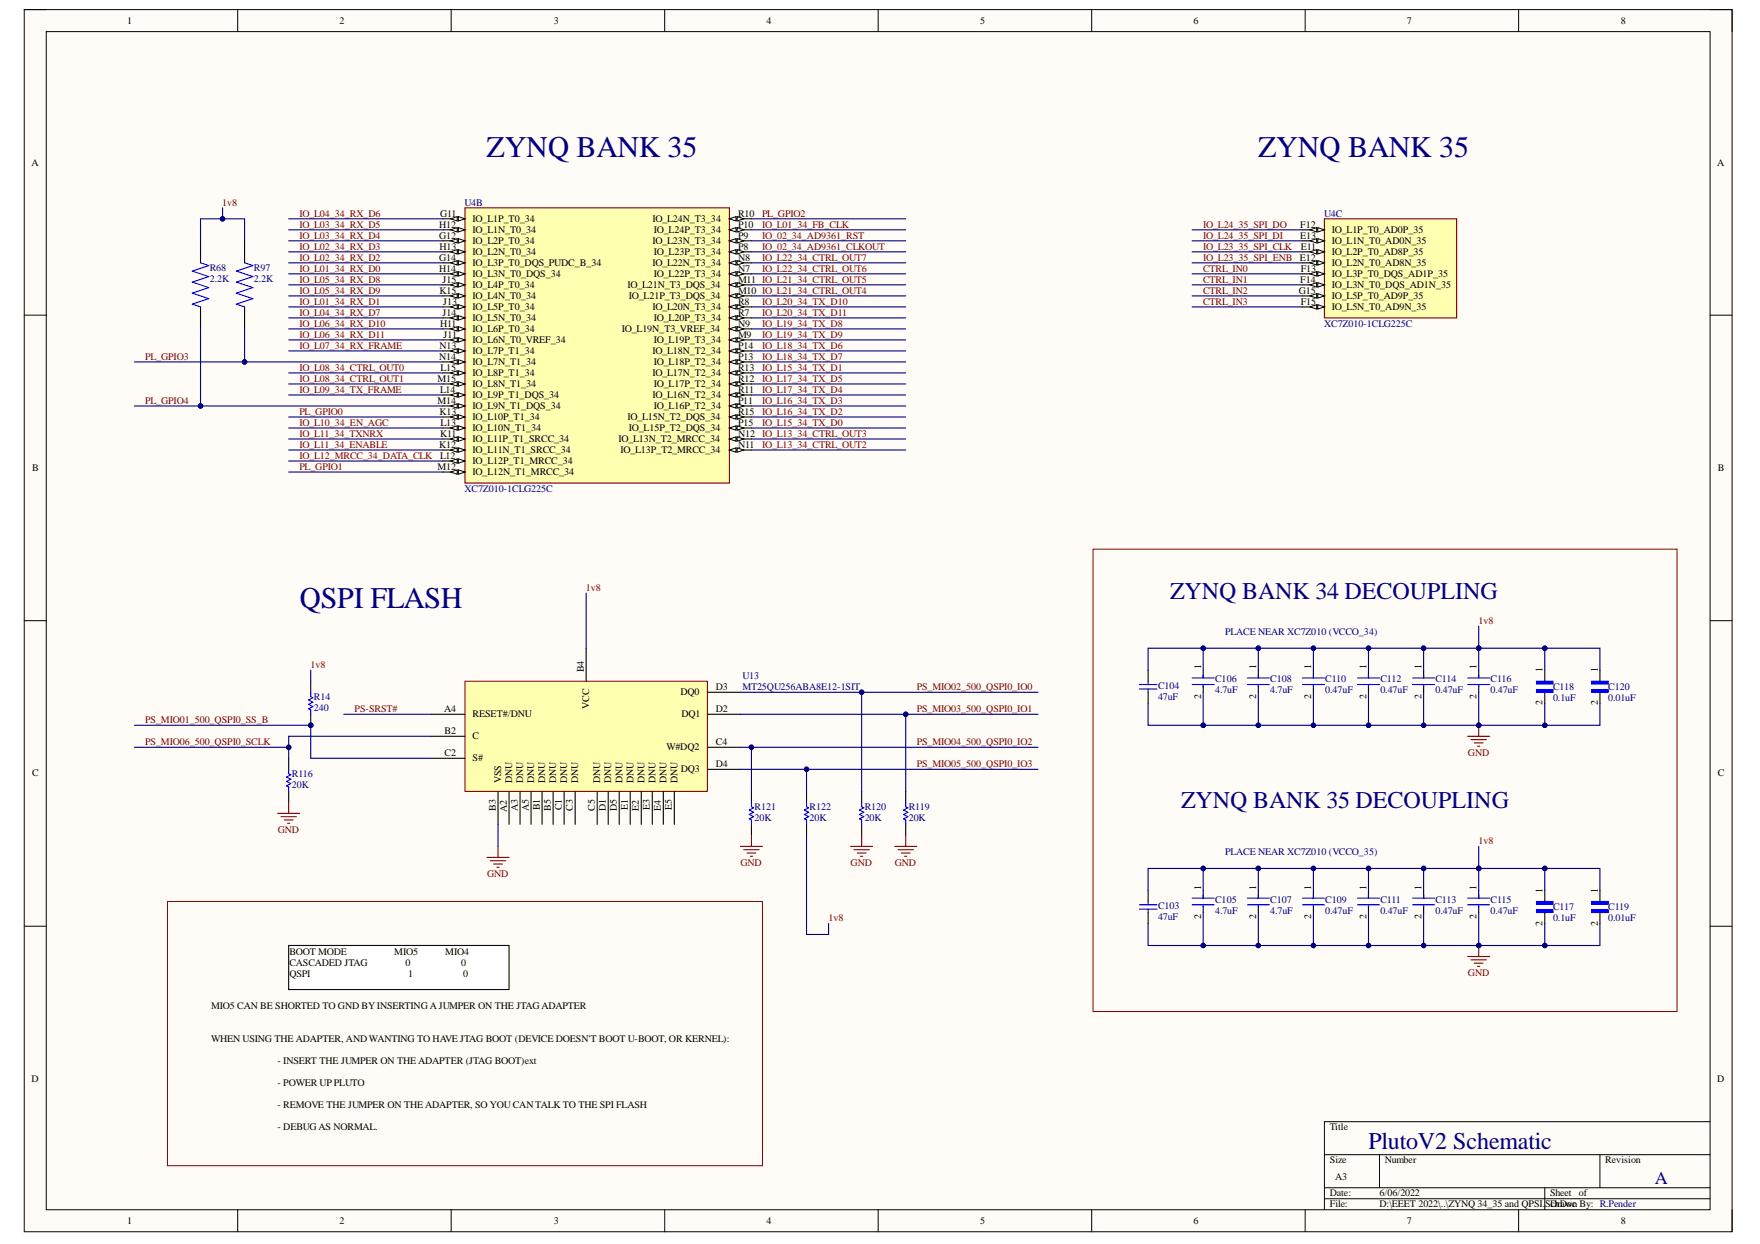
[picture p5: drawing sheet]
<svg xmlns="http://www.w3.org/2000/svg" width="297mm" height="210mm" viewBox="0 0 297 210" stroke-linecap="round" stroke-linejoin="round" font-family="sans-serif">
<defs><g id="words">
<g font-size="5.1" fill="#000080">
<text x="82.1" y="26.5">ZYNQ BANK 35</text>
<text x="212.4" y="26.5">ZYNQ BANK 35</text>
<text x="50.5" y="102.7">QSPI FLASH</text>
</g>
<g font-size="4.1" fill="#000080">
<text x="197.5" y="101">ZYNQ BANK 34 DECOUPLING</text>
<text x="199.3" y="136.3">ZYNQ BANK 35 DECOUPLING</text>
<text x="230.9" y="193.9">PlutoV2 Schematic</text>
</g>
<text font-size="3" fill="#000080" x="279.3" y="199.7">A</text>
<g font-size="1.7">
<text x="21.5" y="4">1</text>
<text x="57.3" y="4">2</text>
<text x="93.5" y="4">3</text>
<text x="129.4" y="4">4</text>
<text x="165.5" y="4">5</text>
<text x="201.5" y="4">6</text>
<text x="237.4" y="4">7</text>
<text x="273.5" y="4">8</text>
<text x="5.3" y="27.9">A</text>
<text x="289.8" y="27.9">A</text>
<text x="74.1" y="38.4">H12</text>
<text x="74.1" y="40.3">G12</text>
<text x="74.3" y="36.6">G11</text>
<text x="79.8" y="37.5">IO_L1P_T0_34</text>
<text x="79.8" y="39.3">IO_L1N_T0_34</text>
<text x="79.8" y="41.2">IO_L2P_T0_34</text>
<text x="110.1" y="37.5">IO_L24N_T3_34</text>
<text x="110.1" y="41.2">IO_L23N_T3_34</text>
<text x="110.4" y="39.3">IO_L24P_T3_34</text>
<text x="124.6" y="36.6">R10</text>
<text x="124.6" y="38.4">P10</text>
<text x="124.6" y="40.3">P9</text>
<text x="219.4" y="38.4">F12</text>
<text x="219.4" y="40.3">E13</text>
<text x="224.8" y="39.3">IO_L1P_T0_AD0P_35</text>
<text x="224.8" y="41.2">IO_L1N_T0_AD0N_35</text>
<text x="74.1" y="44">G14</text>
<text x="74.1" y="45.8">H14</text>
<text x="74.2" y="42.1">H13</text>
<text x="74.7" y="47.7">J15</text>
<text x="79.8" y="43.1">IO_L2N_T0_34</text>
<text x="79.8" y="44.9">IO_L3P_T0_DQS_PUDC_B_34</text>
<text x="79.8" y="46.8">IO_L3N_T0_DQS_34</text>
<text x="110.1" y="44.9">IO_L22N_T3_34</text>
<text x="110.4" y="43.1">IO_L23P_T3_34</text>
<text x="110.4" y="46.8">IO_L22P_T3_34</text>
<text x="124.6" y="42.1">P8</text>
<text x="124.6" y="44">N8</text>
<text x="124.6" y="45.8">N7</text>
<text x="124.6" y="47.7">M11 IO_L21_34_CTRL_OUT5</text>
<text x="219.4" y="44">E12</text>
<text x="219.4" y="47.7">F14</text>
<text x="219.5" y="42.1">E11</text>
<text x="219.5" y="45.8">F13</text>
<text x="224.8" y="43.1">IO_L2P_T0_AD8P_35</text>
<text x="224.8" y="44.9">IO_L2N_T0_AD8N_35</text>
<text x="224.8" y="46.8">IO_L3P_T0_DQS_AD1P_35</text>
<text x="74.2" y="49.6">K15</text>
<text x="74.7" y="53.3">J14</text>
<text x="74.8" y="51.4">J13</text>
<text x="79.8" y="48.6">IO_L4P_T0_34</text>
<text x="79.8" y="50.5">IO_L4N_T0_34</text>
<text x="79.8" y="52.3">IO_L5P_T0_34</text>
<text x="105.9" y="48.6">IO_L21N_T3_DQS_34</text>
<text x="106.1" y="50.5">IO_L21P_T3_DQS_34</text>
<text x="110.1" y="52.3">IO_L20N_T3_34</text>
<text x="124.6" y="49.6">M10 IO_L21_34_CTRL_OUT4</text>
<text x="124.6" y="51.4">R8</text>
<text x="124.6" y="53.3">R7</text>
<text x="219.2" y="49.6">G15</text>
<text x="219.5" y="51.4">F15</text>
<text x="224.8" y="48.6">IO_L3N_T0_DQS_AD1N_35</text>
<text x="224.8" y="50.5">IO_L5P_T0_AD9P_35</text>
<text x="224.8" y="52.3">IO_L5N_T0_AD9N_35</text>
<text x="74.2" y="58.8">N13</text>
<text x="74.3" y="55.1">H11</text>
<text x="74.9" y="57">J11</text>
<text x="79.8" y="54.2">IO_L5N_T0_34</text>
<text x="79.8" y="56.1">IO_L6P_T0_34</text>
<text x="79.8" y="57.9">IO_L6N_T0_VREF_34</text>
<text x="79.8" y="59.8">IO_L7P_T1_34</text>
<text x="105" y="56.1">IO_L19N_T3_VREF_34</text>
<text x="110.1" y="59.8">IO_L18N_T2_34</text>
<text x="110.4" y="54.2">IO_L20P_T3_34</text>
<text x="110.4" y="57.9">IO_L19P_T3_34</text>
<text x="124.6" y="55.1">N9</text>
<text x="124.6" y="57">M9</text>
<text x="124.6" y="58.8">P14</text>
<text x="73.9" y="64.4">M15</text>
<text x="74.1" y="60.7">N14</text>
<text x="74.4" y="62.6">L15</text>
<text x="79.8" y="61.6">IO_L7N_T1_34</text>
<text x="79.8" y="63.5">IO_L8P_T1_34</text>
<text x="79.8" y="65.3">IO_L8N_T1_34</text>
<text x="110.1" y="63.5">IO_L17N_T2_34</text>
<text x="110.4" y="61.6">IO_L18P_T2_34</text>
<text x="110.4" y="65.3">IO_L17P_T2_34</text>
<text x="124.6" y="60.7">P13</text>
<text x="124.6" y="62.6">R13</text>
<text x="124.6" y="64.4">R12</text>
<text x="73.9" y="68.1">M14</text>
<text x="74.2" y="70">K13</text>
<text x="74.3" y="66.3">L14</text>
<text x="74.4" y="71.8">L13</text>
<text x="79.8" y="67.2">IO_L9P_T1_DQS_34</text>
<text x="79.8" y="69.1">IO_L9N_T1_DQS_34</text>
<text x="79.8" y="70.9">IO_L10P_T1_34</text>
<text x="105.9" y="70.9">IO_L15N_T2_DQS_34</text>
<text x="110.1" y="67.2">IO_L16N_T2_34</text>
<text x="110.4" y="69.1">IO_L16P_T2_34</text>
<text x="124.6" y="66.3">R11</text>
<text x="124.6" y="68.1">P11</text>
<text x="124.6" y="70">R15</text>
<text x="124.6" y="71.8">P15</text>
<text x="74.1" y="75.6">K12</text>
<text x="74.3" y="73.7">K11</text>
<text x="74.3" y="77.4">L12</text>
<text x="79.8" y="72.8">IO_L10N_T1_34</text>
<text x="79.8" y="74.6">IO_L11P_T1_SRCC_34</text>
<text x="79.8" y="76.5">IO_L11N_T1_SRCC_34</text>
<text x="104.4" y="74.6">IO_L13N_T2_MRCC_34</text>
<text x="104.7" y="76.5">IO_L13P_T2_MRCC_34</text>
<text x="106.1" y="72.8">IO_L15P_T2_DQS_34</text>
<text x="124.6" y="73.7">N12 IO_L13_34_CTRL_OUT3</text>
<text x="124.6" y="75.6">N11</text>
<text x="5.4" y="79.5">B</text>
<text x="73.9" y="79.3">M12</text>
<text x="79.8" y="78.3">IO_L12P_T1_MRCC_34</text>
<text x="79.8" y="80.2">IO_L12N_T1_MRCC_34</text>
<text x="289.9" y="79.5">B</text>
<text x="98.5" y="113.5" transform="rotate(-90 98.5 113.5)">B4</text>
<text x="202.7" y="112.9" transform="rotate(-90 202.7 112.9)">1</text>
<text x="212" y="112.9" transform="rotate(-90 212 112.9)">1</text>
<text x="221.3" y="112.9" transform="rotate(-90 221.3 112.9)">1</text>
<text x="230.6" y="112.9" transform="rotate(-90 230.6 112.9)">1</text>
<text x="239.9" y="112.9" transform="rotate(-90 239.9 112.9)">1</text>
<text x="249.2" y="112.9" transform="rotate(-90 249.2 112.9)">1</text>
<text x="260.3" y="113.5" transform="rotate(-90 260.3 113.5)">1</text>
<text x="269.6" y="113.5" transform="rotate(-90 269.6 113.5)">1</text>
<text x="99.5" y="119.6" transform="rotate(-90 99.5 119.6)">VCC</text>
<text x="114.8" y="117.3">DQ0</text>
<text x="120.8" y="116.4">D3</text>
<text x="202.7" y="117.9" transform="rotate(-90 202.7 117.9)">2</text>
<text x="212" y="117.9" transform="rotate(-90 212 117.9)">2</text>
<text x="221.3" y="117.9" transform="rotate(-90 221.3 117.9)">2</text>
<text x="230.6" y="117.9" transform="rotate(-90 230.6 117.9)">2</text>
<text x="239.9" y="117.9" transform="rotate(-90 239.9 117.9)">2</text>
<text x="249.2" y="117.9" transform="rotate(-90 249.2 117.9)">2</text>
<text x="260.3" y="119" transform="rotate(-90 260.3 119)">2</text>
<text x="269.6" y="119" transform="rotate(-90 269.6 119)">2</text>
<text x="75" y="120.1">A4</text>
<text x="75" y="123.8">B2</text>
<text x="79.8" y="121.1">RESET#/DNU</text>
<text x="79.8" y="124.8">C</text>
<text x="115" y="121.1">DQ1</text>
<text x="120.8" y="125.7">C4</text>
<text x="120.8" y="120.1">D2</text>
<text x="5.4" y="131">C</text>
<text x="75" y="127.6">C2</text>
<text x="79.8" y="128.5">S#</text>
<text x="112.5" y="126.6">W#DQ2</text>
<text x="114.9" y="130.3">DQ3</text>
<text x="120.8" y="129.4">D4</text>
<text x="289.9" y="131">C</text>
<text x="83.7" y="136.8" transform="rotate(-90 83.7 136.8)">B3</text>
<text x="84.6" y="132.2" transform="rotate(-90 84.6 132.2)">VSS</text>
<text x="85.5" y="137" transform="rotate(-90 85.5 137)">A2</text>
<text x="86.4" y="132.2" transform="rotate(-90 86.4 132.2)">DNU</text>
<text x="87.4" y="136.9" transform="rotate(-90 87.4 136.9)">A3</text>
<text x="88.3" y="132.2" transform="rotate(-90 88.3 132.2)">DNU</text>
<text x="89.2" y="136.9" transform="rotate(-90 89.2 136.9)">A5</text>
<text x="90.2" y="132.2" transform="rotate(-90 90.2 132.2)">DNU</text>
<text x="91.1" y="136.8" transform="rotate(-90 91.1 136.8)">B1</text>
<text x="92" y="132.2" transform="rotate(-90 92 132.2)">DNU</text>
<text x="93" y="136.8" transform="rotate(-90 93 136.8)">B5</text>
<text x="93.9" y="132.2" transform="rotate(-90 93.9 132.2)">DNU</text>
<text x="94.8" y="136.8" transform="rotate(-90 94.8 136.8)">C1</text>
<text x="95.7" y="132.2" transform="rotate(-90 95.7 132.2)">DNU</text>
<text x="96.7" y="136.8" transform="rotate(-90 96.7 136.8)">C3</text>
<text x="97.6" y="132.2" transform="rotate(-90 97.6 132.2)">DNU</text>
<text x="100.4" y="136.8" transform="rotate(-90 100.4 136.8)">C5</text>
<text x="101.3" y="132.2" transform="rotate(-90 101.3 132.2)">DNU</text>
<text x="102.2" y="136.8" transform="rotate(-90 102.2 136.8)">D1</text>
<text x="103.2" y="132.2" transform="rotate(-90 103.2 132.2)">DNU</text>
<text x="104.1" y="136.9" transform="rotate(-90 104.1 136.9)">D5</text>
<text x="105" y="132.2" transform="rotate(-90 105 132.2)">DNU</text>
<text x="106" y="136.7" transform="rotate(-90 106 136.7)">E1</text>
<text x="106.9" y="132.2" transform="rotate(-90 106.9 132.2)">DNU</text>
<text x="107.8" y="136.8" transform="rotate(-90 107.8 136.8)">E2</text>
<text x="108.8" y="132.2" transform="rotate(-90 108.8 132.2)">DNU</text>
<text x="109.7" y="136.8" transform="rotate(-90 109.7 136.8)">E3</text>
<text x="110.6" y="132.2" transform="rotate(-90 110.6 132.2)">DNU</text>
<text x="111.5" y="136.8" transform="rotate(-90 111.5 136.8)">E4</text>
<text x="112.5" y="132.2" transform="rotate(-90 112.5 132.2)">DNU</text>
<text x="113.4" y="136.8" transform="rotate(-90 113.4 136.8)">E5</text>
<text x="114.3" y="132.2" transform="rotate(-90 114.3 132.2)">DNU</text>
<text x="202.7" y="155.1" transform="rotate(-90 202.7 155.1)">2</text>
<text x="202.7" y="150.1" transform="rotate(-90 202.7 150.1)">1</text>
<text x="212" y="155.1" transform="rotate(-90 212 155.1)">2</text>
<text x="212" y="150.1" transform="rotate(-90 212 150.1)">1</text>
<text x="221.3" y="155.1" transform="rotate(-90 221.3 155.1)">2</text>
<text x="221.3" y="150.1" transform="rotate(-90 221.3 150.1)">1</text>
<text x="230.6" y="155.1" transform="rotate(-90 230.6 155.1)">2</text>
<text x="230.6" y="150.1" transform="rotate(-90 230.6 150.1)">1</text>
<text x="239.9" y="155.1" transform="rotate(-90 239.9 155.1)">2</text>
<text x="239.9" y="150.1" transform="rotate(-90 239.9 150.1)">1</text>
<text x="249.2" y="155.1" transform="rotate(-90 249.2 155.1)">2</text>
<text x="249.2" y="150.1" transform="rotate(-90 249.2 150.1)">1</text>
<text x="260.3" y="150.6" transform="rotate(-90 260.3 150.6)">1</text>
<text x="269.6" y="150.6" transform="rotate(-90 269.6 150.6)">1</text>
<text x="48.8" y="161.2">BOOT MODE</text>
<text x="66.5" y="161.2">MIO5</text>
<text x="75.2" y="161.2">MIO4</text>
<text x="260.3" y="156.3" transform="rotate(-90 260.3 156.3)">2</text>
<text x="269.6" y="156.3" transform="rotate(-90 269.6 156.3)">2</text>
<text x="48.8" y="163">CASCADED JTAG</text>
<text x="48.8" y="164.9">QSPI</text>
<text x="68.4" y="163">0</text>
<text x="68.9" y="164.9">1</text>
<text x="77.8" y="163">0</text>
<text x="78.2" y="164.9">0</text>
<text x="35.7" y="170.3">MIO5 CAN BE SHORTED TO GND BYINSERTING A JUMPER ON THE JTAG ADAPTER</text>
<text x="35.7" y="175.8">WHEN USING THE ADAPTER, ANDWANTING TO HAVE JTAG BOOT (DEVICE DOESN'T BOOT U-BOOT, OR KERNEL):</text>
<text x="46.8" y="179.6">- INSERT THE JUMPER ON THE ADAPTER (JTAG BOOT)ext</text>
<text x="5.3" y="182.6">D</text>
<text x="46.8" y="183.3">- POWER UP PLUTO</text>
<text x="289.8" y="182.6">D</text>
<text x="46.8" y="187">- REMOVE THE JUMPER ON THE ADAPTER, SO YOUCAN TALK TO THE SPI FLASH</text>
<text x="46.8" y="190.7">- DEBUG AS NORMAL.</text>
<text x="224.4" y="190.7">Title</text>
<text x="224.4" y="196.3">Size</text>
<text x="233.7" y="196.3">Number</text>
<text x="270.9" y="196.3">Revision</text>
<text x="224.4" y="201.8">Date:</text>
<text x="224.4" y="203.7">File:</text>
<text x="225.4" y="199.1">A3</text>
<text x="232.8" y="201.8">6/06/2022</text>
<text x="232.8" y="203.7">D:\EEET 2022\..\ZYNQ 34_35 and QPSI.SchDoc</text>
<text x="261.6" y="201.8">Sheet</text>
<text x="261.6" y="203.7">Drawn By: R.Pender</text>
<text x="266.5" y="201.8">of</text>
<text x="21.5" y="206.5">1</text>
<text x="57.3" y="206.5">2</text>
<text x="93.5" y="206.5">3</text>
<text x="129.4" y="206.5">4</text>
<text x="165.5" y="206.5">5</text>
<text x="201.5" y="206.5">6</text>
<text x="237.4" y="206.5">7</text>
<text x="273.5" y="206.5">8</text>
</g>
<g font-size="1.7" fill="#800000">
<text x="37.5" y="34.7">1v8</text>
<text x="50.5" y="36.6">IO_L04_34_RX_D6</text>
<text x="50.5" y="38.4">IO_L03_34_RX_D5</text>
<text x="50.5" y="40.3">IO_L03_34_RX_D4</text>
<text x="128.6" y="36.6">PL_GPIO2</text>
<text x="128.6" y="38.4">IO_L01_34_FB_CLK</text>
<text x="128.6" y="40.3">IO_02_34_AD9361_RST</text>
<text x="203.1" y="38.4">IO_L24_35_SPI_DO</text>
<text x="203.1" y="40.3">IO_L24_35_SPI_DI</text>
<text x="50.5" y="42.1">IO_L02_34_RX_D3</text>
<text x="50.5" y="44">IO_L02_34_RX_D2</text>
<text x="50.5" y="45.8">IO_L01_34_RX_D0</text>
<text x="50.5" y="47.7">IO_L05_34_RX_D8</text>
<text x="128.6" y="42.1">IO_02_34_AD9361_CLKOUT</text>
<text x="128.6" y="44">IO_L22_34_CTRL_OUT7</text>
<text x="128.6" y="45.8">IO_L22_34_CTRL_OUT6</text>
<text x="203.1" y="42.1">IO_L23_35_SPI_CLK</text>
<text x="203.1" y="44">IO_L23_35_SPI_ENB</text>
<text x="203.1" y="45.8">CTRL_IN0</text>
<text x="203.1" y="47.7">CTRL_IN1</text>
<text x="50.5" y="49.6">IO_L05_34_RX_D9</text>
<text x="50.5" y="51.4">IO_L01_34_RX_D1</text>
<text x="50.5" y="53.3">IO_L04_34_RX_D7</text>
<text x="128.6" y="51.4">IO_L20_34_TX_D10</text>
<text x="128.6" y="53.3">IO_L20_34_TX_D11</text>
<text x="203.1" y="49.6">CTRL_IN2</text>
<text x="203.1" y="51.4">CTRL_IN3</text>
<text x="50.5" y="55.1">IO_L06_34_RX_D10</text>
<text x="50.5" y="57">IO_L06_34_RX_D11</text>
<text x="50.5" y="58.8">IO_L07_34_RX_FRAME</text>
<text x="128.6" y="55.1">IO_L19_34_TX_D8</text>
<text x="128.6" y="57">IO_L19_34_TX_D9</text>
<text x="128.6" y="58.8">IO_L18_34_TX_D6</text>
<text x="24.5" y="60.7">PL_GPIO3</text>
<text x="50.5" y="62.6">IO_L08_34_CTRL_OUT0</text>
<text x="50.5" y="64.4">IO_L08_34_CTRL_OUT1</text>
<text x="128.6" y="60.7">IO_L18_34_TX_D7</text>
<text x="128.6" y="62.6">IO_L15_34_TX_D1</text>
<text x="128.6" y="64.4">IO_L17_34_TX_D5</text>
<text x="24.5" y="68.1">PL_GPIO4</text>
<text x="50.5" y="66.3">IO_L09_34_TX_FRAME</text>
<text x="50.5" y="70">PL_GPIO0</text>
<text x="50.5" y="71.8">IO_L10_34_EN_AGC</text>
<text x="128.6" y="66.3">IO_L17_34_TX_D4</text>
<text x="128.6" y="68.1">IO_L16_34_TX_D3</text>
<text x="128.6" y="70">IO_L16_34_TX_D2</text>
<text x="128.6" y="71.8">IO_L15_34_TX_D0</text>
<text x="50.5" y="73.7">IO_L11_34_TXNRX</text>
<text x="50.5" y="75.6">IO_L11_34_ENABLE</text>
<text x="50.5" y="77.4">IO_L12_MRCC_34_DATA_CLK</text>
<text x="128.6" y="75.6">IO_L13_34_CTRL_OUT2</text>
<text x="50.5" y="79.3">PL_GPIO1</text>
<text x="98.9" y="99.7">1v8</text>
<text x="249.5" y="105.3">1v8</text>
<text x="52.4" y="112.7">1v8</text>
<text x="154.7" y="116.4">PS_MIO02_500_QSPI0_IO0</text>
<text x="24.5" y="122">PS_MIO01_500_QSPI0_SS_B</text>
<text x="24.5" y="125.7">PS_MIO06_500_QSPI0_SCLK</text>
<text x="59.8" y="120.1">PS-SRST#</text>
<text x="154.7" y="125.7">PS_MIO04_500_QSPI0_IO2</text>
<text x="154.7" y="120.1">PS_MIO03_500_QSPI0_IO1</text>
<text x="154.7" y="129.4">PS_MIO05_500_QSPI0_IO3</text>
<text x="247.8" y="127.6">GND</text>
<text x="46.9" y="140.6">GND</text>
<text x="249.5" y="142.4">1v8</text>
<text x="82.2" y="148">GND</text>
<text x="125" y="146.1">GND</text>
<text x="143.6" y="146.1">GND</text>
<text x="151" y="146.1">GND</text>
<text x="139.8" y="155.4">1v8</text>
<text x="247.8" y="164.7">GND</text>
</g>
<g font-size="1.7" fill="#000080">
<text x="78.4" y="34.7">U4B</text>
<text x="223.5" y="36.6">U4C</text>
<text x="35.4" y="45.7">R68</text>
<text x="35.4" y="47.5">2.2K</text>
<text x="42.8" y="45.7">R97</text>
<text x="42.8" y="47.5">2.2K</text>
<text x="223.5" y="55.1">XC7Z010-1CLG225C</text>
<text x="78.4" y="83">XC7Z010-1CLG225C</text>
<text x="206.8" y="107.1">PLACE NEAR XC7Z010 (VCCO_34)</text>
<text x="53" y="118.1">R14</text>
<text x="53" y="120">240</text>
<text x="125.3" y="114.6">U13</text>
<text x="125.3" y="116.4">MT25QU256ABA8E12-1SIT</text>
<text x="195.5" y="116.2">C104</text>
<text x="195.5" y="118.1">47uF</text>
<text x="205.1" y="115.1">C106</text>
<text x="205.1" y="117">4.7uF</text>
<text x="214.4" y="115.1">C108</text>
<text x="214.4" y="117">4.7uF</text>
<text x="223.7" y="115.1">C110</text>
<text x="223.7" y="117">0.47uF</text>
<text x="233" y="115.1">C112</text>
<text x="233" y="117">0.47uF</text>
<text x="242.3" y="115.1">C114</text>
<text x="242.3" y="117">0.47uF</text>
<text x="251.6" y="115.1">C116</text>
<text x="251.6" y="117">0.47uF</text>
<text x="262.1" y="116.4">C118</text>
<text x="262.1" y="118.3">0.1uF</text>
<text x="271.4" y="116.4">C120</text>
<text x="271.4" y="118.3">0.01uF</text>
<text x="49.3" y="131.1">R116</text>
<text x="49.3" y="133">20K</text>
<text x="127.3" y="136.7">R121</text>
<text x="136.6" y="136.7">R122</text>
<text x="145.9" y="136.7">R120</text>
<text x="153.4" y="136.7">R119</text>
<text x="127.3" y="138.5">20K</text>
<text x="136.6" y="138.5">20K</text>
<text x="145.9" y="138.5">20K</text>
<text x="153.4" y="138.5">20K</text>
<text x="206.8" y="144.3">PLACE NEAR XC7Z010 (VCCO_35)</text>
<text x="195.5" y="153.4">C103</text>
<text x="195.5" y="155.2">47uF</text>
<text x="205.1" y="152.3">C105</text>
<text x="205.1" y="154.1">4.7uF</text>
<text x="214.4" y="152.3">C107</text>
<text x="214.4" y="154.1">4.7uF</text>
<text x="223.7" y="152.3">C109</text>
<text x="223.7" y="154.1">0.47uF</text>
<text x="233" y="152.3">C111</text>
<text x="233" y="154.1">0.47uF</text>
<text x="242.3" y="152.3">C113</text>
<text x="242.3" y="154.1">0.47uF</text>
<text x="251.6" y="152.3">C115</text>
<text x="251.6" y="154.1">0.47uF</text>
<text x="262.1" y="153.6">C117</text>
<text x="262.1" y="155.4">0.1uF</text>
<text x="271.4" y="153.6">C119</text>
<text x="271.4" y="155.4">0.01uF</text>
</g>
</g></defs>
<path d="M4.1 1.6h288.2v206.2h-288.2z" fill-rule="evenodd" fill="#fffcf8"/>
<path d="M4.1 1.6h288.2v206.2h-288.2z" fill="none" stroke="#000" stroke-width=".17"/>
<path d="M7.8 5.3h280.8v198.8h-280.8z" fill-rule="evenodd" fill="#fffcf8"/>
<g fill="none" stroke="#000" stroke-width=".17">
<path d="M4.1 1.6h3.7M7.8 5.3h280.8v198.8h-280.8zM40.1 1.6v3.7M76.1 1.6v3.7M112.2 1.6v3.7M148.2 1.6v3.7M184.2 1.6v3.7M220.3 1.6v3.7M256.3 1.6v3.7M288.6 1.6h3.7v3.7M4.1 53.2h3.7M288.6 53.2h3.7"/>
<path d="M4.1 104.7h3.7M288.6 104.7h3.7M4.1 156.3h3.7M288.6 156.3h3.7M223.5 194.8h65.1M232.8 194.8v5.6M270 194.8v5.6M288.6 189.3h-65.1v14.8M40.1 204.1v3.7M76.1 204.1v3.7M112.2 204.1v3.7M148.2 204.1v3.7"/>
<path d="M184.2 204.1v3.7M220.3 204.1v3.7M223.5 200.4h65.1M223.5 202.3h65.1M256.3 204.1v3.7M260.7 200.4v3.7M292.3 204.1v3.7"/>
</g>
<path d="M78.5 35.1h44.6v46.4h-44.6z" fill-rule="evenodd" fill="#ffffb0"/>
<path d="M78.5 35.1h44.6v46.4h-44.6z" fill="none" stroke="#800000" stroke-width=".18"/>
<path d="M74.8 36.9h3.7" fill="none" stroke="#000" stroke-width=".18"/>
<path d="M77.4 36.5l1.1 .4-1.1 .4z" fill="#f8fcff"/>
<path d="M77.4 36.5l1.1 .4-1.1 .4z" fill="none" stroke="#000" stroke-width=".17"/>
<path d="M76.1 36.9l1.1-.4v.8z" fill="#f8fcff"/>
<path d="M76.1 36.9l1.1-.4v.8z" fill="none" stroke="#000" stroke-width=".17"/>
<path d="M74.8 38.8h3.7" fill="none" stroke="#000" stroke-width=".18"/>
<path d="M77.4 38.4l1.1 .4-1.1 .3z" fill="#f8fcff"/>
<path d="M77.4 38.4l1.1 .4-1.1 .3z" fill="none" stroke="#000" stroke-width=".17"/>
<path d="M76.1 38.8l1.1-.4v.7z" fill="#f8fcff"/>
<path d="M76.1 38.8l1.1-.4v.7z" fill="none" stroke="#000" stroke-width=".17"/>
<path d="M74.8 40.6h3.7" fill="none" stroke="#000" stroke-width=".18"/>
<path d="M77.4 40.3l1.1 .3-1.1 .4z" fill="#f8fcff"/>
<path d="M77.4 40.3l1.1 .3-1.1 .4z" fill="none" stroke="#000" stroke-width=".17"/>
<path d="M76.1 40.6l1.1-.3v.7z" fill="#f8fcff"/>
<path d="M76.1 40.6l1.1-.3v.7z" fill="none" stroke="#000" stroke-width=".17"/>
<path d="M74.8 42.5h3.7" fill="none" stroke="#000" stroke-width=".18"/>
<path d="M77.4 42.1l1.1 .4-1.1 .4z" fill="#f8fcff"/>
<path d="M77.4 42.1l1.1 .4-1.1 .4z" fill="none" stroke="#000" stroke-width=".17"/>
<path d="M76.1 42.5l1.1-.4v.8z" fill="#f8fcff"/>
<path d="M76.1 42.5l1.1-.4v.8z" fill="none" stroke="#000" stroke-width=".17"/>
<path d="M74.8 44.3h3.7" fill="none" stroke="#000" stroke-width=".18"/>
<path d="M77.4 44l1.1 .3-1.1 .4z" fill="#f8fcff"/>
<path d="M77.4 44l1.1 .3-1.1 .4z" fill="none" stroke="#000" stroke-width=".17"/>
<path d="M76.1 44.3l1.1-.3v.7z" fill="#f8fcff"/>
<path d="M76.1 44.3l1.1-.3v.7z" fill="none" stroke="#000" stroke-width=".17"/>
<path d="M74.8 46.2h3.7" fill="none" stroke="#000" stroke-width=".18"/>
<path d="M77.4 45.8l1.1 .4-1.1 .4z" fill="#f8fcff"/>
<path d="M77.4 45.8l1.1 .4-1.1 .4z" fill="none" stroke="#000" stroke-width=".17"/>
<path d="M76.1 46.2l1.1-.4v.8z" fill="#f8fcff"/>
<path d="M76.1 46.2l1.1-.4v.8z" fill="none" stroke="#000" stroke-width=".17"/>
<path d="M74.8 48.1h3.7" fill="none" stroke="#000" stroke-width=".18"/>
<path d="M77.4 47.7l1.1 .4-1.1 .3z" fill="#f8fcff"/>
<path d="M77.4 47.7l1.1 .4-1.1 .3z" fill="none" stroke="#000" stroke-width=".17"/>
<path d="M76.1 48.1l1.1-.4v.7z" fill="#f8fcff"/>
<path d="M76.1 48.1l1.1-.4v.7z" fill="none" stroke="#000" stroke-width=".17"/>
<path d="M74.8 49.9h3.7" fill="none" stroke="#000" stroke-width=".18"/>
<path d="M77.4 49.6l1.1 .3-1.1 .4z" fill="#f8fcff"/>
<path d="M77.4 49.6l1.1 .3-1.1 .4z" fill="none" stroke="#000" stroke-width=".17"/>
<path d="M76.1 49.9l1.1-.3v.7z" fill="#f8fcff"/>
<path d="M76.1 49.9l1.1-.3v.7z" fill="none" stroke="#000" stroke-width=".17"/>
<path d="M74.8 51.8h3.7" fill="none" stroke="#000" stroke-width=".18"/>
<path d="M77.4 51.4l1.1 .4-1.1 .4z" fill="#f8fcff"/>
<path d="M77.4 51.4l1.1 .4-1.1 .4z" fill="none" stroke="#000" stroke-width=".17"/>
<path d="M76.1 51.8l1.1-.4v.8z" fill="#f8fcff"/>
<path d="M76.1 51.8l1.1-.4v.8z" fill="none" stroke="#000" stroke-width=".17"/>
<path d="M74.8 53.6h3.7" fill="none" stroke="#000" stroke-width=".18"/>
<path d="M77.4 53.3l1.1 .3-1.1 .4z" fill="#f8fcff"/>
<path d="M77.4 53.3l1.1 .3-1.1 .4z" fill="none" stroke="#000" stroke-width=".17"/>
<path d="M76.1 53.6l1.1-.3v.7z" fill="#f8fcff"/>
<path d="M76.1 53.6l1.1-.3v.7z" fill="none" stroke="#000" stroke-width=".17"/>
<path d="M74.8 55.5h3.7" fill="none" stroke="#000" stroke-width=".18"/>
<path d="M77.4 55.1l1.1 .4-1.1 .4z" fill="#f8fcff"/>
<path d="M77.4 55.1l1.1 .4-1.1 .4z" fill="none" stroke="#000" stroke-width=".17"/>
<path d="M76.1 55.5l1.1-.4v.8z" fill="#f8fcff"/>
<path d="M76.1 55.5l1.1-.4v.8z" fill="none" stroke="#000" stroke-width=".17"/>
<path d="M74.8 57.4h3.7" fill="none" stroke="#000" stroke-width=".18"/>
<path d="M77.4 57l1.1 .4-1.1 .3z" fill="#f8fcff"/>
<path d="M77.4 57l1.1 .4-1.1 .3z" fill="none" stroke="#000" stroke-width=".17"/>
<path d="M76.1 57.4l1.1-.4v.7z" fill="#f8fcff"/>
<path d="M76.1 57.4l1.1-.4v.7z" fill="none" stroke="#000" stroke-width=".17"/>
<path d="M74.8 59.2h3.7" fill="none" stroke="#000" stroke-width=".18"/>
<path d="M77.4 58.8l1.1 .4-1.1 .4z" fill="#f8fcff"/>
<path d="M77.4 58.8l1.1 .4-1.1 .4z" fill="none" stroke="#000" stroke-width=".17"/>
<path d="M76.1 59.2l1.1-.4v.8z" fill="#f8fcff"/>
<path d="M76.1 59.2l1.1-.4v.8z" fill="none" stroke="#000" stroke-width=".17"/>
<path d="M74.8 61.1h3.7" fill="none" stroke="#000" stroke-width=".18"/>
<path d="M77.4 60.7l1.1 .4-1.1 .3z" fill="#f8fcff"/>
<path d="M77.4 60.7l1.1 .4-1.1 .3z" fill="none" stroke="#000" stroke-width=".17"/>
<path d="M76.1 61.1l1.1-.4v.7z" fill="#f8fcff"/>
<path d="M76.1 61.1l1.1-.4v.7z" fill="none" stroke="#000" stroke-width=".17"/>
<path d="M74.8 62.9h3.7" fill="none" stroke="#000" stroke-width=".18"/>
<path d="M77.4 62.6l1.1 .3-1.1 .4z" fill="#f8fcff"/>
<path d="M77.4 62.6l1.1 .3-1.1 .4z" fill="none" stroke="#000" stroke-width=".17"/>
<path d="M76.1 62.9l1.1-.3v.7z" fill="#f8fcff"/>
<path d="M76.1 62.9l1.1-.3v.7z" fill="none" stroke="#000" stroke-width=".17"/>
<path d="M74.8 64.8h3.7" fill="none" stroke="#000" stroke-width=".18"/>
<path d="M77.4 64.4l1.1 .4-1.1 .4z" fill="#f8fcff"/>
<path d="M77.4 64.4l1.1 .4-1.1 .4z" fill="none" stroke="#000" stroke-width=".17"/>
<path d="M76.1 64.8l1.1-.4v.8z" fill="#f8fcff"/>
<path d="M76.1 64.8l1.1-.4v.8z" fill="none" stroke="#000" stroke-width=".17"/>
<path d="M74.8 66.6h3.7" fill="none" stroke="#000" stroke-width=".18"/>
<path d="M77.4 66.3l1.1 .3-1.1 .4z" fill="#f8fcff"/>
<path d="M77.4 66.3l1.1 .3-1.1 .4z" fill="none" stroke="#000" stroke-width=".17"/>
<path d="M76.1 66.6l1.1-.3v.7z" fill="#f8fcff"/>
<path d="M76.1 66.6l1.1-.3v.7z" fill="none" stroke="#000" stroke-width=".17"/>
<path d="M74.8 68.5h3.7" fill="none" stroke="#000" stroke-width=".18"/>
<path d="M77.4 68.1l1.1 .4-1.1 .4z" fill="#f8fcff"/>
<path d="M77.4 68.1l1.1 .4-1.1 .4z" fill="none" stroke="#000" stroke-width=".17"/>
<path d="M76.1 68.5l1.1-.4v.8z" fill="#f8fcff"/>
<path d="M76.1 68.5l1.1-.4v.8z" fill="none" stroke="#000" stroke-width=".17"/>
<path d="M74.8 70.4h3.7" fill="none" stroke="#000" stroke-width=".18"/>
<path d="M77.4 70l1.1 .4-1.1 .3z" fill="#f8fcff"/>
<path d="M77.4 70l1.1 .4-1.1 .3z" fill="none" stroke="#000" stroke-width=".17"/>
<path d="M76.1 70.4l1.1-.4v.7z" fill="#f8fcff"/>
<path d="M76.1 70.4l1.1-.4v.7z" fill="none" stroke="#000" stroke-width=".17"/>
<path d="M74.8 72.2h3.7" fill="none" stroke="#000" stroke-width=".18"/>
<path d="M77.4 71.8l1.1 .4-1.1 .4z" fill="#f8fcff"/>
<path d="M77.4 71.8l1.1 .4-1.1 .4z" fill="none" stroke="#000" stroke-width=".17"/>
<path d="M76.1 72.2l1.1-.4v.8z" fill="#f8fcff"/>
<path d="M76.1 72.2l1.1-.4v.8z" fill="none" stroke="#000" stroke-width=".17"/>
<path d="M74.8 74.1h3.7" fill="none" stroke="#000" stroke-width=".18"/>
<path d="M77.4 73.7l1.1 .4-1.1 .3z" fill="#f8fcff"/>
<path d="M77.4 73.7l1.1 .4-1.1 .3z" fill="none" stroke="#000" stroke-width=".17"/>
<path d="M76.1 74.1l1.1-.4v.7z" fill="#f8fcff"/>
<path d="M76.1 74.1l1.1-.4v.7z" fill="none" stroke="#000" stroke-width=".17"/>
<path d="M74.8 75.9h3.7" fill="none" stroke="#000" stroke-width=".18"/>
<path d="M77.4 75.6l1.1 .3-1.1 .4z" fill="#f8fcff"/>
<path d="M77.4 75.6l1.1 .3-1.1 .4z" fill="none" stroke="#000" stroke-width=".17"/>
<path d="M76.1 75.9l1.1-.3v.7z" fill="#f8fcff"/>
<path d="M76.1 75.9l1.1-.3v.7z" fill="none" stroke="#000" stroke-width=".17"/>
<path d="M74.8 77.8h3.7" fill="none" stroke="#000" stroke-width=".18"/>
<path d="M77.4 77.4l1.1 .4-1.1 .4z" fill="#f8fcff"/>
<path d="M77.4 77.4l1.1 .4-1.1 .4z" fill="none" stroke="#000" stroke-width=".17"/>
<path d="M76.1 77.8l1.1-.4v.8z" fill="#f8fcff"/>
<path d="M76.1 77.8l1.1-.4v.8z" fill="none" stroke="#000" stroke-width=".17"/>
<path d="M74.8 79.6h3.7" fill="none" stroke="#000" stroke-width=".18"/>
<path d="M77.4 79.3l1.1 .3-1.1 .4z" fill="#f8fcff"/>
<path d="M77.4 79.3l1.1 .3-1.1 .4z" fill="none" stroke="#000" stroke-width=".17"/>
<path d="M76.1 79.6l1.1-.3v.7z" fill="#f8fcff"/>
<path d="M76.1 79.6l1.1-.3v.7z" fill="none" stroke="#000" stroke-width=".17"/>
<path d="M123.1 36.9h3.7" fill="none" stroke="#000" stroke-width=".18"/>
<path d="M123.1 36.9l1.1-.4v.8z" fill="#f8fcff"/>
<path d="M123.1 36.9l1.1-.4v.8z" fill="none" stroke="#000" stroke-width=".17"/>
<path d="M124.4 36.5l1.1 .4-1.1 .4z" fill="#f8fcff"/>
<path d="M124.4 36.5l1.1 .4-1.1 .4z" fill="none" stroke="#000" stroke-width=".17"/>
<path d="M123.1 38.8h3.7" fill="none" stroke="#000" stroke-width=".18"/>
<path d="M123.1 38.8l1.1-.4v.7z" fill="#f8fcff"/>
<path d="M123.1 38.8l1.1-.4v.7z" fill="none" stroke="#000" stroke-width=".17"/>
<path d="M124.4 38.4l1.1 .4-1.1 .3z" fill="#f8fcff"/>
<path d="M124.4 38.4l1.1 .4-1.1 .3z" fill="none" stroke="#000" stroke-width=".17"/>
<path d="M123.1 40.6h3.7" fill="none" stroke="#000" stroke-width=".18"/>
<path d="M123.1 40.6l1.1-.3v.7z" fill="#f8fcff"/>
<path d="M123.1 40.6l1.1-.3v.7z" fill="none" stroke="#000" stroke-width=".17"/>
<path d="M124.4 40.3l1.1 .3-1.1 .4z" fill="#f8fcff"/>
<path d="M124.4 40.3l1.1 .3-1.1 .4z" fill="none" stroke="#000" stroke-width=".17"/>
<path d="M123.1 42.5h3.7" fill="none" stroke="#000" stroke-width=".18"/>
<path d="M123.1 42.5l1.1-.4v.8z" fill="#f8fcff"/>
<path d="M123.1 42.5l1.1-.4v.8z" fill="none" stroke="#000" stroke-width=".17"/>
<path d="M124.4 42.1l1.1 .4-1.1 .4z" fill="#f8fcff"/>
<path d="M124.4 42.1l1.1 .4-1.1 .4z" fill="none" stroke="#000" stroke-width=".17"/>
<path d="M123.1 44.3h3.7" fill="none" stroke="#000" stroke-width=".18"/>
<path d="M123.1 44.3l1.1-.3v.7z" fill="#f8fcff"/>
<path d="M123.1 44.3l1.1-.3v.7z" fill="none" stroke="#000" stroke-width=".17"/>
<path d="M124.4 44l1.1 .3-1.1 .4z" fill="#f8fcff"/>
<path d="M124.4 44l1.1 .3-1.1 .4z" fill="none" stroke="#000" stroke-width=".17"/>
<path d="M123.1 46.2h3.7" fill="none" stroke="#000" stroke-width=".18"/>
<path d="M123.1 46.2l1.1-.4v.8z" fill="#f8fcff"/>
<path d="M123.1 46.2l1.1-.4v.8z" fill="none" stroke="#000" stroke-width=".17"/>
<path d="M124.4 45.8l1.1 .4-1.1 .4z" fill="#f8fcff"/>
<path d="M124.4 45.8l1.1 .4-1.1 .4z" fill="none" stroke="#000" stroke-width=".17"/>
<path d="M123.1 48.1h3.7" fill="none" stroke="#000" stroke-width=".18"/>
<path d="M123.1 48.1l1.1-.4v.7z" fill="#f8fcff"/>
<path d="M123.1 48.1l1.1-.4v.7z" fill="none" stroke="#000" stroke-width=".17"/>
<path d="M124.4 47.7l1.1 .4-1.1 .3z" fill="#f8fcff"/>
<path d="M124.4 47.7l1.1 .4-1.1 .3z" fill="none" stroke="#000" stroke-width=".17"/>
<path d="M123.1 49.9h3.7" fill="none" stroke="#000" stroke-width=".18"/>
<path d="M123.1 49.9l1.1-.3v.7z" fill="#f8fcff"/>
<path d="M123.1 49.9l1.1-.3v.7z" fill="none" stroke="#000" stroke-width=".17"/>
<path d="M124.4 49.6l1.1 .3-1.1 .4z" fill="#f8fcff"/>
<path d="M124.4 49.6l1.1 .3-1.1 .4z" fill="none" stroke="#000" stroke-width=".17"/>
<path d="M123.1 51.8h3.7" fill="none" stroke="#000" stroke-width=".18"/>
<path d="M123.1 51.8l1.1-.4v.8z" fill="#f8fcff"/>
<path d="M123.1 51.8l1.1-.4v.8z" fill="none" stroke="#000" stroke-width=".17"/>
<path d="M124.4 51.4l1.1 .4-1.1 .4z" fill="#f8fcff"/>
<path d="M124.4 51.4l1.1 .4-1.1 .4z" fill="none" stroke="#000" stroke-width=".17"/>
<path d="M123.1 53.6h3.7" fill="none" stroke="#000" stroke-width=".18"/>
<path d="M123.1 53.6l1.1-.3v.7z" fill="#f8fcff"/>
<path d="M123.1 53.6l1.1-.3v.7z" fill="none" stroke="#000" stroke-width=".17"/>
<path d="M124.4 53.3l1.1 .3-1.1 .4z" fill="#f8fcff"/>
<path d="M124.4 53.3l1.1 .3-1.1 .4z" fill="none" stroke="#000" stroke-width=".17"/>
<path d="M123.1 55.5h3.7" fill="none" stroke="#000" stroke-width=".18"/>
<path d="M123.1 55.5l1.1-.4v.8z" fill="#f8fcff"/>
<path d="M123.1 55.5l1.1-.4v.8z" fill="none" stroke="#000" stroke-width=".17"/>
<path d="M124.4 55.1l1.1 .4-1.1 .4z" fill="#f8fcff"/>
<path d="M124.4 55.1l1.1 .4-1.1 .4z" fill="none" stroke="#000" stroke-width=".17"/>
<path d="M123.1 57.4h3.7" fill="none" stroke="#000" stroke-width=".18"/>
<path d="M123.1 57.4l1.1-.4v.7z" fill="#f8fcff"/>
<path d="M123.1 57.4l1.1-.4v.7z" fill="none" stroke="#000" stroke-width=".17"/>
<path d="M124.4 57l1.1 .4-1.1 .3z" fill="#f8fcff"/>
<path d="M124.4 57l1.1 .4-1.1 .3z" fill="none" stroke="#000" stroke-width=".17"/>
<path d="M123.1 59.2h3.7" fill="none" stroke="#000" stroke-width=".18"/>
<path d="M123.1 59.2l1.1-.4v.8z" fill="#f8fcff"/>
<path d="M123.1 59.2l1.1-.4v.8z" fill="none" stroke="#000" stroke-width=".17"/>
<path d="M124.4 58.8l1.1 .4-1.1 .4z" fill="#f8fcff"/>
<path d="M124.4 58.8l1.1 .4-1.1 .4z" fill="none" stroke="#000" stroke-width=".17"/>
<path d="M123.1 61.1h3.7" fill="none" stroke="#000" stroke-width=".18"/>
<path d="M123.1 61.1l1.1-.4v.7z" fill="#f8fcff"/>
<path d="M123.1 61.1l1.1-.4v.7z" fill="none" stroke="#000" stroke-width=".17"/>
<path d="M124.4 60.7l1.1 .4-1.1 .3z" fill="#f8fcff"/>
<path d="M124.4 60.7l1.1 .4-1.1 .3z" fill="none" stroke="#000" stroke-width=".17"/>
<path d="M123.1 62.9h3.7" fill="none" stroke="#000" stroke-width=".18"/>
<path d="M123.1 62.9l1.1-.3v.7z" fill="#f8fcff"/>
<path d="M123.1 62.9l1.1-.3v.7z" fill="none" stroke="#000" stroke-width=".17"/>
<path d="M124.4 62.6l1.1 .3-1.1 .4z" fill="#f8fcff"/>
<path d="M124.4 62.6l1.1 .3-1.1 .4z" fill="none" stroke="#000" stroke-width=".17"/>
<path d="M123.1 64.8h3.7" fill="none" stroke="#000" stroke-width=".18"/>
<path d="M123.1 64.8l1.1-.4v.8z" fill="#f8fcff"/>
<path d="M123.1 64.8l1.1-.4v.8z" fill="none" stroke="#000" stroke-width=".17"/>
<path d="M124.4 64.4l1.1 .4-1.1 .4z" fill="#f8fcff"/>
<path d="M124.4 64.4l1.1 .4-1.1 .4z" fill="none" stroke="#000" stroke-width=".17"/>
<path d="M123.1 66.6h3.7" fill="none" stroke="#000" stroke-width=".18"/>
<path d="M123.1 66.6l1.1-.3v.7z" fill="#f8fcff"/>
<path d="M123.1 66.6l1.1-.3v.7z" fill="none" stroke="#000" stroke-width=".17"/>
<path d="M124.4 66.3l1.1 .3-1.1 .4z" fill="#f8fcff"/>
<path d="M124.4 66.3l1.1 .3-1.1 .4z" fill="none" stroke="#000" stroke-width=".17"/>
<path d="M123.1 68.5h3.7" fill="none" stroke="#000" stroke-width=".18"/>
<path d="M123.1 68.5l1.1-.4v.8z" fill="#f8fcff"/>
<path d="M123.1 68.5l1.1-.4v.8z" fill="none" stroke="#000" stroke-width=".17"/>
<path d="M124.4 68.1l1.1 .4-1.1 .4z" fill="#f8fcff"/>
<path d="M124.4 68.1l1.1 .4-1.1 .4z" fill="none" stroke="#000" stroke-width=".17"/>
<path d="M123.1 70.4h3.7" fill="none" stroke="#000" stroke-width=".18"/>
<path d="M123.1 70.4l1.1-.4v.7z" fill="#f8fcff"/>
<path d="M123.1 70.4l1.1-.4v.7z" fill="none" stroke="#000" stroke-width=".17"/>
<path d="M124.4 70l1.1 .4-1.1 .3z" fill="#f8fcff"/>
<path d="M124.4 70l1.1 .4-1.1 .3z" fill="none" stroke="#000" stroke-width=".17"/>
<path d="M123.1 72.2h3.7" fill="none" stroke="#000" stroke-width=".18"/>
<path d="M123.1 72.2l1.1-.4v.8z" fill="#f8fcff"/>
<path d="M123.1 72.2l1.1-.4v.8z" fill="none" stroke="#000" stroke-width=".17"/>
<path d="M124.4 71.8l1.1 .4-1.1 .4z" fill="#f8fcff"/>
<path d="M124.4 71.8l1.1 .4-1.1 .4z" fill="none" stroke="#000" stroke-width=".17"/>
<path d="M123.1 74.1h3.7" fill="none" stroke="#000" stroke-width=".18"/>
<path d="M123.1 74.1l1.1-.4v.7z" fill="#f8fcff"/>
<path d="M123.1 74.1l1.1-.4v.7z" fill="none" stroke="#000" stroke-width=".17"/>
<path d="M124.4 73.7l1.1 .4-1.1 .3z" fill="#f8fcff"/>
<path d="M124.4 73.7l1.1 .4-1.1 .3z" fill="none" stroke="#000" stroke-width=".17"/>
<path d="M123.1 75.9h3.7" fill="none" stroke="#000" stroke-width=".18"/>
<path d="M123.1 75.9l1.1-.3v.7z" fill="#f8fcff"/>
<path d="M123.1 75.9l1.1-.3v.7z" fill="none" stroke="#000" stroke-width=".17"/>
<path d="M124.4 75.6l1.1 .3-1.1 .4z" fill="#f8fcff"/>
<path d="M124.4 75.6l1.1 .3-1.1 .4z" fill="none" stroke="#000" stroke-width=".17"/>
<path d="M223.5 36.9h22.3v16.7h-22.3z" fill-rule="evenodd" fill="#ffffb0"/>
<path d="M223.5 36.9h22.3v16.7h-22.3z" fill="none" stroke="#800000" stroke-width=".19"/>
<path d="M219.8 38.8h3.7" fill="none" stroke="#000" stroke-width=".19"/>
<path d="M222.4 38.4l1.1 .4-1.1 .3z" fill="#f8fcff"/>
<path d="M222.4 38.4l1.1 .4-1.1 .3z" fill="none" stroke="#000" stroke-width=".17"/>
<path d="M221.1 38.8l1.1-.4v.7z" fill="#f8fcff"/>
<path d="M221.1 38.8l1.1-.4v.7z" fill="none" stroke="#000" stroke-width=".17"/>
<path d="M219.8 40.6h3.7" fill="none" stroke="#000" stroke-width=".19"/>
<path d="M222.4 40.3l1.1 .3-1.1 .4z" fill="#f8fcff"/>
<path d="M222.4 40.3l1.1 .3-1.1 .4z" fill="none" stroke="#000" stroke-width=".17"/>
<path d="M221.1 40.6l1.1-.3v.7z" fill="#f8fcff"/>
<path d="M221.1 40.6l1.1-.3v.7z" fill="none" stroke="#000" stroke-width=".17"/>
<path d="M219.8 42.5h3.7" fill="none" stroke="#000" stroke-width=".19"/>
<path d="M222.4 42.1l1.1 .4-1.1 .4z" fill="#f8fcff"/>
<path d="M222.4 42.1l1.1 .4-1.1 .4z" fill="none" stroke="#000" stroke-width=".17"/>
<path d="M221.1 42.5l1.1-.4v.8z" fill="#f8fcff"/>
<path d="M221.1 42.5l1.1-.4v.8z" fill="none" stroke="#000" stroke-width=".17"/>
<path d="M219.8 44.3h3.7" fill="none" stroke="#000" stroke-width=".19"/>
<path d="M222.4 44l1.1 .3-1.1 .4z" fill="#f8fcff"/>
<path d="M222.4 44l1.1 .3-1.1 .4z" fill="none" stroke="#000" stroke-width=".17"/>
<path d="M221.1 44.3l1.1-.3v.7z" fill="#f8fcff"/>
<path d="M221.1 44.3l1.1-.3v.7z" fill="none" stroke="#000" stroke-width=".17"/>
<path d="M219.8 46.2h3.7" fill="none" stroke="#000" stroke-width=".19"/>
<path d="M222.4 45.8l1.1 .4-1.1 .4z" fill="#f8fcff"/>
<path d="M222.4 45.8l1.1 .4-1.1 .4z" fill="none" stroke="#000" stroke-width=".17"/>
<path d="M221.1 46.2l1.1-.4v.8z" fill="#f8fcff"/>
<path d="M221.1 46.2l1.1-.4v.8z" fill="none" stroke="#000" stroke-width=".17"/>
<path d="M219.8 48.1h3.7" fill="none" stroke="#000" stroke-width=".19"/>
<path d="M222.4 47.7l1.1 .4-1.1 .3z" fill="#f8fcff"/>
<path d="M222.4 47.7l1.1 .4-1.1 .3z" fill="none" stroke="#000" stroke-width=".17"/>
<path d="M221.1 48.1l1.1-.4v.7z" fill="#f8fcff"/>
<path d="M221.1 48.1l1.1-.4v.7z" fill="none" stroke="#000" stroke-width=".17"/>
<path d="M219.8 49.9h3.7" fill="none" stroke="#000" stroke-width=".19"/>
<path d="M222.4 49.6l1.1 .3-1.1 .4z" fill="#f8fcff"/>
<path d="M222.4 49.6l1.1 .3-1.1 .4z" fill="none" stroke="#000" stroke-width=".17"/>
<path d="M221.1 49.9l1.1-.3v.7z" fill="#f8fcff"/>
<path d="M221.1 49.9l1.1-.3v.7z" fill="none" stroke="#000" stroke-width=".17"/>
<path d="M219.8 51.8h3.7" fill="none" stroke="#000" stroke-width=".19"/>
<path d="M222.4 51.4l1.1 .4-1.1 .4z" fill="#f8fcff"/>
<path d="M222.4 51.4l1.1 .4-1.1 .4z" fill="none" stroke="#000" stroke-width=".17"/>
<path d="M221.1 51.8l1.1-.4v.8z" fill="#f8fcff"/>
<path d="M221.1 51.8l1.1-.4v.8z" fill="none" stroke="#000" stroke-width=".17"/>
<path d="M33.8 44.3l1.4 .5-2.8 .9 2.8 1-2.8 .9 2.8 .9-2.8 1 2.8 .9-2.8 .9 1.4 .5M41.3 44.3l1.4 .5-2.8 .9 2.8 1-2.8 .9 2.8 .9-2.8 1 2.8 .9-2.8 .9 1.4 .5" fill="none" stroke="#00f" stroke-width=".18"/>
<path d="M33.8 40.6v3.7M33.8 51.8v3.7M41.3 40.6v3.7M41.3 51.8v3.7" fill="none" stroke="#000" stroke-width=".18"/>
<path d="M78.5 114.9h40.9v18.6h-40.9z" fill-rule="evenodd" fill="#ffffb0"/>
<path d="M78.5 114.9h40.9v18.6h-40.9z" fill="none" stroke="#800000" stroke-width=".17"/>
<g fill="none" stroke="#000" stroke-width=".18">
<path d="M98.9 109.4v5.5M119.4 116.8h5.6M72.9 120.5h5.6M72.9 124.2h5.6M72.9 128h5.6M84.1 133.5v5.6M85.9 133.5v5.6M87.8 133.5v5.6M89.6 133.5v5.6M91.5 133.5v5.6M93.4 133.5v5.6M95.2 133.5v5.6"/>
<path d="M97.1 133.5v5.6M100.8 133.5v5.6M102.6 133.5v5.6M104.5 133.5v5.6M106.4 133.5v5.6M108.2 133.5v5.6M110.1 133.5v5.6M111.9 133.5v5.6M113.8 133.5v5.6M119.4 120.5h5.6M119.4 129.8h5.6M119.4 126.1h5.6"/>
</g>
<path d="M82.2 144.7h3.7M82.7 145.2h2.7M83.3 145.8h1.5M83.9 146.3h.3M84.1 142.8v1.9" fill="none" stroke="#800000" stroke-width=".18"/>
<circle cx="52.4" cy="122.4" r=".37" fill="#000080"/>
<circle cx="52.4" cy="122.4" r=".37" fill="none" stroke="#000080" stroke-width=".17"/>
<path d="M52.4 120.5v1.9" fill="none" stroke="#000" stroke-width=".18"/>
<circle cx="52.4" cy="122.4" r=".37" fill="#000080"/>
<circle cx="52.4" cy="122.4" r=".37" fill="none" stroke="#000080" stroke-width=".17"/>
<path d="M52.4 114.9v1.9M48.7 128v1.8M48.7 133.5v1.9M126.8 133.5v1.9M126.8 139.1v1.9M136.1 133.5v1.9M136.1 139.1v1.9M145.4 133.5v1.9M145.4 139.1v1.9M152.9 133.5v1.9M152.9 139.1v1.9" fill="none" stroke="#000" stroke-width=".18"/>
<path d="M52.4 116.8v.8l.4 .1-.7 .4 .7 .4-.7 .3 .7 .4-.7 .4 .3 .2v.7M48.7 129.8v.8l.4 .1-.8 .4 .8 .4-.8 .4 .8 .3-.8 .4 .4 .2v.7M126.8 135.4v.7l.4 .2-.7 .4 .7 .4-.7 .3 .7 .4-.7 .4 .3 .2v.7M136.1 135.4v.7l.4 .2-.7 .4 .7 .4-.7 .3 .7 .4-.7 .4 .3 .2v.7M145.4 135.4v.7l.4 .2-.8 .4 .8 .4-.8 .3 .8 .4-.8 .4 .4 .2v.7M152.9 135.4v.7l.3 .2-.7 .4 .7 .4-.7 .3 .7 .4-.7 .4 .4 .2v.7" fill="none" stroke="#00f" stroke-width=".18"/>
<g fill="none" stroke="#800000" stroke-width=".18">
<path d="M46.9 137.2h3.7M47.4 137.8h2.6M48 138.4h1.5M48.5 138.9h.4M48.7 135.4v1.8M125 142.8h3.7M125.5 143.4h2.6M126.1 143.9h1.5M126.6 144.5h.4M126.8 141v1.8M143.6 142.8h3.7M144.1 143.4h2.6"/>
<path d="M144.7 143.9h1.5M145.2 144.5h.4M145.4 141v1.8M151 142.8h3.7M151.6 143.4h2.6M152.1 143.9h1.5M152.7 144.5h.3M152.9 141v1.8"/>
</g>
<path d="M48.7 159.5h37.2v7.5h-37.2z" fill-rule="evenodd" fill="#fff"/>
<path d="M48.7 159.5h37.2v7.5h-37.2z" fill="none" stroke="#000" stroke-width=".18"/>
<path d="M259.3 115h2.8v.4h-2.8z" fill-rule="evenodd" fill="#00f"/>
<path d="M259.3 115h2.8v.4h-2.8z" fill="none" stroke="#00f" stroke-width=".19"/>
<path d="M259.3 116.3h2.8v.5h-2.8z" fill-rule="evenodd" fill="#00f"/>
<g fill="none" stroke="#00f" stroke-width=".19">
<path d="M201.2 114.4h3.7M201.2 115.5h3.7M203.1 113.8v.6M203.1 115.7v.2M210.5 114.4h3.7M210.5 115.5h3.7M212.4 113.8v.6M212.4 115.7v.2M219.8 114.4h3.7M219.8 115.5h3.7M221.7 113.8v.6M221.7 115.7v.2"/>
<path d="M229.1 114.4h3.7M229.1 115.5h3.7M231 113.8v.6M231 115.7v.2M238.4 114.4h3.7M238.4 115.5h3.7M240.3 113.8v.6M240.3 115.7v.2M247.7 114.4h3.7M247.7 115.5h3.7M249.6 113.8v.6M249.6 115.7v.2"/>
<path d="M259.3 116.3h2.8v.5h-2.8z"/>
</g>
<g fill="none" stroke="#000" stroke-width=".19">
<path d="M203.1 113.1v1.3M203.1 115.7v1.1M212.4 113.1v1.3M212.4 115.7v1.1M221.7 113.1v1.3M221.7 115.7v1.1M231 113.1v1.3M231 115.7v1.1M240.3 113.1v1.3M240.3 115.7v1.1M249.6 113.1v1.3M249.6 115.7v1.1"/>
<path d="M260.7 113.1v1.9M260.7 116.8v1.9"/>
</g>
<path d="M268.6 115h2.8v.4h-2.8z" fill-rule="evenodd" fill="#00f"/>
<path d="M268.6 115h2.8v.4h-2.8z" fill="none" stroke="#00f" stroke-width=".19"/>
<path d="M268.6 116.3h2.8v.5h-2.8z" fill-rule="evenodd" fill="#00f"/>
<path d="M192.3 116.3h3M192.3 115.5h3M193.8 115v.5M193.8 116.3v.5M268.6 116.3h2.8v.5h-2.8z" fill="none" stroke="#00f" stroke-width=".19"/>
<path d="M193.8 113.1v1.9M193.8 116.8v1.9M270 113.1v1.9M270 116.8v1.9" fill="none" stroke="#000" stroke-width=".19"/>
<path d="M247.7 124.2h3.7M248.3 124.8h2.6M248.8 125.3h1.5M249.4 125.9h.3M249.6 122.4v1.8" fill="none" stroke="#800000" stroke-width=".19"/>
<circle cx="249.6" cy="122.4" r=".37" fill="#000080"/>
<circle cx="249.6" cy="122.4" r=".37" fill="none" stroke="#000080" stroke-width=".17"/>
<path d="M259.3 152.1h2.8v.5h-2.8z" fill-rule="evenodd" fill="#00f"/>
<path d="M259.3 152.1h2.8v.5h-2.8z" fill="none" stroke="#00f" stroke-width=".19"/>
<path d="M259.3 153.5h2.8v.5h-2.8z" fill-rule="evenodd" fill="#00f"/>
<g fill="none" stroke="#00f" stroke-width=".19">
<path d="M201.2 151.6h3.7M201.2 152.7h3.7M203.1 151v.6M203.1 152.8v.2M210.5 151.6h3.7M210.5 152.7h3.7M212.4 151v.6M212.4 152.8v.2M219.8 151.6h3.7M219.8 152.7h3.7M221.7 151v.6M221.7 152.8v.2"/>
<path d="M229.1 151.6h3.7M229.1 152.7h3.7M231 151v.6M231 152.8v.2M238.4 151.6h3.7M238.4 152.7h3.7M240.3 151v.6M240.3 152.8v.2M247.7 151.6h3.7M247.7 152.7h3.7M249.6 151v.6M249.6 152.8v.2"/>
<path d="M259.3 153.5h2.8v.5h-2.8z"/>
</g>
<g fill="none" stroke="#000" stroke-width=".19">
<path d="M203.1 150.3v1.3M203.1 152.8v1.2M212.4 150.3v1.3M212.4 152.8v1.2M221.7 150.3v1.3M221.7 152.8v1.2M231 150.3v1.3M231 152.8v1.2M240.3 150.3v1.3M240.3 152.8v1.2M249.6 150.3v1.3M249.6 152.8v1.2"/>
<path d="M260.7 150.3v1.8M260.7 154v1.8"/>
</g>
<path d="M268.6 152.1h2.8v.5h-2.8z" fill-rule="evenodd" fill="#00f"/>
<path d="M268.6 152.1h2.8v.5h-2.8z" fill="none" stroke="#00f" stroke-width=".19"/>
<path d="M268.6 153.5h2.8v.5h-2.8z" fill-rule="evenodd" fill="#00f"/>
<path d="M192.3 153.4h3M192.3 152.7h3M193.8 152.1v.6M193.8 153.4v.6M268.6 153.5h2.8v.5h-2.8z" fill="none" stroke="#00f" stroke-width=".19"/>
<path d="M193.8 150.3v1.8M193.8 154v1.8M270 150.3v1.8M270 154v1.8" fill="none" stroke="#000" stroke-width=".19"/>
<path d="M249.6 159.5v1.9M247.7 161.4h3.7M248.3 162h2.6M248.8 162.5h1.5M249.4 163.1h.3" fill="none" stroke="#800000" stroke-width=".19"/>
<circle cx="249.6" cy="159.5" r=".37" fill="#000080"/>
<circle cx="249.6" cy="159.5" r=".37" fill="none" stroke="#000080" stroke-width=".17"/>
<path d="M184.5 92.7h98.5v78h-98.5zM28.3 152.1h100.4v44.6h-100.4z" fill="none" stroke="#800000" stroke-width=".17"/>
<g fill="none" stroke="#000080" stroke-width=".18">
<path d="M48.7 36.9h26.1M48.7 38.8h26.1M126.8 36.9h26.1M126.8 38.8h26.1M48.7 40.6h26.1M48.7 42.5h26.1M48.7 44.3h26.1M48.7 46.2h26.1M48.7 48.1h26.1M48.7 49.9h26.1M48.7 51.8h26.1M48.7 53.6h26.1"/>
<path d="M48.7 55.5h26.1M48.7 57.4h26.1M126.8 40.6h26.1M126.8 42.5h26.1M126.8 44.3h26.1M126.8 46.2h26.1M126.8 48.1h26.1M126.8 49.9h26.1M126.8 51.8h26.1M126.8 53.6h26.1M126.8 55.5h26.1M126.8 57.4h26.1"/>
<path d="M126.8 59.2h26.1M22.7 61.1h52.1M126.8 61.1h26.1M126.8 62.9h26.1M126.8 64.8h26.1M126.8 66.6h26.1M126.8 68.5h26.1M126.8 70.4h26.1M126.8 72.2h26.1M126.8 74.1h26.1M126.8 75.9h26.1"/>
</g>
<circle cx="41.3" cy="61.1" r=".37" fill="#000080"/>
<circle cx="41.3" cy="61.1" r=".37" fill="none" stroke="#000080" stroke-width=".17"/>
<path d="M48.7 59.2h26.1M22.7 68.5h52.1M48.7 62.9h26.1M48.7 64.8h26.1M48.7 66.6h26.1" fill="none" stroke="#000080" stroke-width=".18"/>
<circle cx="33.8" cy="68.5" r=".37" fill="#000080"/>
<circle cx="33.8" cy="68.5" r=".37" fill="none" stroke="#000080" stroke-width=".17"/>
<path d="M33.8 55.5v13M48.7 70.4h26.1M48.7 72.2h26.1M48.7 74.1h26.1M48.7 75.9h26.1M48.7 79.6h26.1M48.7 77.8h26.1" fill="none" stroke="#000080" stroke-width=".18"/>
<circle cx="33.8" cy="68.5" r=".37" fill="#000080"/>
<circle cx="33.8" cy="68.5" r=".37" fill="none" stroke="#000080" stroke-width=".17"/>
<path d="M33.8 40.6v-3.7h7.5v3.7" fill="none" stroke="#000080" stroke-width=".18"/>
<circle cx="37.6" cy="36.9" r=".37" fill="#000080"/>
<circle cx="37.6" cy="36.9" r=".37" fill="none" stroke="#000080" stroke-width=".17"/>
<path d="M37.6 35.1v1.8" fill="none" stroke="#000080" stroke-width=".18"/>
<circle cx="37.6" cy="36.9" r=".37" fill="#000080"/>
<circle cx="37.6" cy="36.9" r=".37" fill="none" stroke="#000080" stroke-width=".17"/>
<path d="M41.3 55.5v5.6" fill="none" stroke="#000080" stroke-width=".18"/>
<circle cx="41.3" cy="61.1" r=".37" fill="#000080"/>
<circle cx="41.3" cy="61.1" r=".37" fill="none" stroke="#000080" stroke-width=".17"/>
<path d="M201.2 38.8h18.6M201.2 40.6h18.6M201.2 42.5h18.6M201.2 44.3h18.6M201.2 46.2h18.6M201.2 48.1h18.6M201.2 49.9h18.6M201.2 51.8h18.6" fill="none" stroke="#000080" stroke-width=".19"/>
<path d="M52.4 113.1v1.8M98.9 100.1v9.3M22.7 122.4h29.7v5.6h20.5M58 120.5h14.9M84.1 139.1v3.7" fill="none" stroke="#000080" stroke-width=".18"/>
<circle cx="52.4" cy="122.4" r=".37" fill="#000080"/>
<circle cx="52.4" cy="122.4" r=".37" fill="none" stroke="#000080" stroke-width=".17"/>
<path d="M72.9 124.2h-24.2v1.9h-26" fill="none" stroke="#000080" stroke-width=".18"/>
<circle cx="48.7" cy="126.1" r=".37" fill="#000080"/>
<circle cx="48.7" cy="126.1" r=".37" fill="none" stroke="#000080" stroke-width=".17"/>
<path d="M48.7 126.1v1.9" fill="none" stroke="#000080" stroke-width=".18"/>
<circle cx="48.7" cy="126.1" r=".37" fill="#000080"/>
<circle cx="48.7" cy="126.1" r=".37" fill="none" stroke="#000080" stroke-width=".17"/>
<path d="M126.8 126.1v7.4" fill="none" stroke="#000080" stroke-width=".18"/>
<circle cx="126.8" cy="126.1" r=".37" fill="#000080"/>
<circle cx="126.8" cy="126.1" r=".37" fill="none" stroke="#000080" stroke-width=".17"/>
<path d="M136.1 129.8v3.7" fill="none" stroke="#000080" stroke-width=".18"/>
<circle cx="136.1" cy="129.8" r=".37" fill="#000080"/>
<circle cx="136.1" cy="129.8" r=".37" fill="none" stroke="#000080" stroke-width=".17"/>
<path d="M145.4 116.8v16.7" fill="none" stroke="#000080" stroke-width=".18"/>
<circle cx="145.4" cy="116.8" r=".37" fill="#000080"/>
<circle cx="145.4" cy="116.8" r=".37" fill="none" stroke="#000080" stroke-width=".17"/>
<path d="M152.9 120.5v13" fill="none" stroke="#000080" stroke-width=".18"/>
<circle cx="152.9" cy="120.5" r=".37" fill="#000080"/>
<circle cx="152.9" cy="120.5" r=".37" fill="none" stroke="#000080" stroke-width=".17"/>
<path d="M136.1 141v16.7h3.7v-1.9" fill="none" stroke="#000080" stroke-width=".18"/>
<path d="M249.6 116.8v5.6" fill="none" stroke="#000080" stroke-width=".19"/>
<circle cx="249.6" cy="122.4" r=".37" fill="#000080"/>
<circle cx="249.6" cy="122.4" r=".37" fill="none" stroke="#000080" stroke-width=".17"/>
<path d="M240.3 116.8v5.6" fill="none" stroke="#000080" stroke-width=".19"/>
<circle cx="240.3" cy="122.4" r=".37" fill="#000080"/>
<circle cx="240.3" cy="122.4" r=".37" fill="none" stroke="#000080" stroke-width=".17"/>
<path d="M231 116.8v5.6" fill="none" stroke="#000080" stroke-width=".19"/>
<circle cx="231" cy="122.4" r=".37" fill="#000080"/>
<circle cx="231" cy="122.4" r=".37" fill="none" stroke="#000080" stroke-width=".17"/>
<path d="M221.7 116.8v5.6" fill="none" stroke="#000080" stroke-width=".19"/>
<circle cx="221.7" cy="122.4" r=".37" fill="#000080"/>
<circle cx="221.7" cy="122.4" r=".37" fill="none" stroke="#000080" stroke-width=".17"/>
<path d="M212.4 116.8v5.6" fill="none" stroke="#000080" stroke-width=".19"/>
<circle cx="212.4" cy="122.4" r=".37" fill="#000080"/>
<circle cx="212.4" cy="122.4" r=".37" fill="none" stroke="#000080" stroke-width=".17"/>
<path d="M203.1 116.8v5.6" fill="none" stroke="#000080" stroke-width=".19"/>
<circle cx="203.1" cy="122.4" r=".37" fill="#000080"/>
<circle cx="203.1" cy="122.4" r=".37" fill="none" stroke="#000080" stroke-width=".17"/>
<path d="M203.1 109.4v3.7" fill="none" stroke="#000080" stroke-width=".19"/>
<circle cx="203.1" cy="109.4" r=".37" fill="#000080"/>
<circle cx="203.1" cy="109.4" r=".37" fill="none" stroke="#000080" stroke-width=".17"/>
<path d="M212.4 109.4v3.7" fill="none" stroke="#000080" stroke-width=".19"/>
<circle cx="212.4" cy="109.4" r=".38" fill="#000080"/>
<circle cx="212.4" cy="109.4" r=".38" fill="none" stroke="#000080" stroke-width=".17"/>
<path d="M221.7 109.4v3.7" fill="none" stroke="#000080" stroke-width=".19"/>
<circle cx="221.7" cy="109.4" r=".37" fill="#000080"/>
<circle cx="221.7" cy="109.4" r=".37" fill="none" stroke="#000080" stroke-width=".17"/>
<path d="M231 109.4v3.7" fill="none" stroke="#000080" stroke-width=".19"/>
<circle cx="231" cy="109.4" r=".37" fill="#000080"/>
<circle cx="231" cy="109.4" r=".37" fill="none" stroke="#000080" stroke-width=".17"/>
<path d="M240.3 109.4v3.7" fill="none" stroke="#000080" stroke-width=".19"/>
<circle cx="240.3" cy="109.4" r=".38" fill="#000080"/>
<circle cx="240.3" cy="109.4" r=".38" fill="none" stroke="#000080" stroke-width=".17"/>
<path d="M249.6 109.4v3.7" fill="none" stroke="#000080" stroke-width=".19"/>
<circle cx="249.6" cy="109.4" r=".37" fill="#000080"/>
<circle cx="249.6" cy="109.4" r=".37" fill="none" stroke="#000080" stroke-width=".17"/>
<path d="M260.7 118.7v3.7" fill="none" stroke="#000080" stroke-width=".19"/>
<circle cx="260.7" cy="122.4" r=".37" fill="#000080"/>
<circle cx="260.7" cy="122.4" r=".37" fill="none" stroke="#000080" stroke-width=".17"/>
<path d="M260.7 109.4v3.7" fill="none" stroke="#000080" stroke-width=".19"/>
<circle cx="260.7" cy="109.4" r=".37" fill="#000080"/>
<circle cx="260.7" cy="109.4" r=".37" fill="none" stroke="#000080" stroke-width=".17"/>
<path d="M249.6 105.7v3.7" fill="none" stroke="#000080" stroke-width=".19"/>
<circle cx="249.6" cy="109.4" r=".37" fill="#000080"/>
<circle cx="249.6" cy="109.4" r=".37" fill="none" stroke="#000080" stroke-width=".17"/>
<path d="M249.6 154v5.5" fill="none" stroke="#000080" stroke-width=".19"/>
<circle cx="249.6" cy="159.5" r=".37" fill="#000080"/>
<circle cx="249.6" cy="159.5" r=".37" fill="none" stroke="#000080" stroke-width=".17"/>
<path d="M240.3 154v5.5" fill="none" stroke="#000080" stroke-width=".19"/>
<circle cx="240.3" cy="159.5" r=".37" fill="#000080"/>
<circle cx="240.3" cy="159.5" r=".37" fill="none" stroke="#000080" stroke-width=".17"/>
<path d="M231 154v5.5" fill="none" stroke="#000080" stroke-width=".19"/>
<circle cx="231" cy="159.5" r=".37" fill="#000080"/>
<circle cx="231" cy="159.5" r=".37" fill="none" stroke="#000080" stroke-width=".17"/>
<path d="M221.7 154v5.5" fill="none" stroke="#000080" stroke-width=".19"/>
<circle cx="221.7" cy="159.5" r=".37" fill="#000080"/>
<circle cx="221.7" cy="159.5" r=".37" fill="none" stroke="#000080" stroke-width=".17"/>
<path d="M212.4 154v5.5" fill="none" stroke="#000080" stroke-width=".19"/>
<circle cx="212.4" cy="159.5" r=".37" fill="#000080"/>
<circle cx="212.4" cy="159.5" r=".37" fill="none" stroke="#000080" stroke-width=".17"/>
<path d="M203.1 154v5.5" fill="none" stroke="#000080" stroke-width=".19"/>
<circle cx="203.1" cy="159.5" r=".37" fill="#000080"/>
<circle cx="203.1" cy="159.5" r=".37" fill="none" stroke="#000080" stroke-width=".17"/>
<path d="M203.1 146.5v3.8" fill="none" stroke="#000080" stroke-width=".19"/>
<circle cx="203.1" cy="146.5" r=".37" fill="#000080"/>
<circle cx="203.1" cy="146.5" r=".37" fill="none" stroke="#000080" stroke-width=".17"/>
<path d="M212.4 146.5v3.8" fill="none" stroke="#000080" stroke-width=".19"/>
<circle cx="212.4" cy="146.5" r=".38" fill="#000080"/>
<circle cx="212.4" cy="146.5" r=".38" fill="none" stroke="#000080" stroke-width=".17"/>
<path d="M221.7 146.5v3.8" fill="none" stroke="#000080" stroke-width=".19"/>
<circle cx="221.7" cy="146.5" r=".37" fill="#000080"/>
<circle cx="221.7" cy="146.5" r=".37" fill="none" stroke="#000080" stroke-width=".17"/>
<path d="M231 146.5v3.8" fill="none" stroke="#000080" stroke-width=".19"/>
<circle cx="231" cy="146.5" r=".37" fill="#000080"/>
<circle cx="231" cy="146.5" r=".37" fill="none" stroke="#000080" stroke-width=".17"/>
<path d="M240.3 146.5v3.8" fill="none" stroke="#000080" stroke-width=".19"/>
<circle cx="240.3" cy="146.5" r=".38" fill="#000080"/>
<circle cx="240.3" cy="146.5" r=".38" fill="none" stroke="#000080" stroke-width=".17"/>
<path d="M249.6 146.5v3.8" fill="none" stroke="#000080" stroke-width=".19"/>
<circle cx="249.6" cy="146.5" r=".37" fill="#000080"/>
<circle cx="249.6" cy="146.5" r=".37" fill="none" stroke="#000080" stroke-width=".17"/>
<path d="M260.7 155.8v3.7" fill="none" stroke="#000080" stroke-width=".19"/>
<circle cx="260.7" cy="159.5" r=".37" fill="#000080"/>
<circle cx="260.7" cy="159.5" r=".37" fill="none" stroke="#000080" stroke-width=".17"/>
<path d="M260.7 146.5v3.8" fill="none" stroke="#000080" stroke-width=".19"/>
<circle cx="260.7" cy="146.5" r=".37" fill="#000080"/>
<circle cx="260.7" cy="146.5" r=".37" fill="none" stroke="#000080" stroke-width=".17"/>
<path d="M249.6 142.8v3.7" fill="none" stroke="#000080" stroke-width=".19"/>
<circle cx="249.6" cy="146.5" r=".37" fill="#000080"/>
<circle cx="249.6" cy="146.5" r=".37" fill="none" stroke="#000080" stroke-width=".17"/>
<path d="M125 129.8h50.2" fill="none" stroke="#000080" stroke-width=".19"/>
<circle cx="136.1" cy="129.8" r=".37" fill="#000080"/>
<circle cx="136.1" cy="129.8" r=".37" fill="none" stroke="#000080" stroke-width=".17"/>
<path d="M125 126.1h50.2" fill="none" stroke="#000080" stroke-width=".19"/>
<circle cx="126.8" cy="126.1" r=".37" fill="#000080"/>
<circle cx="126.8" cy="126.1" r=".37" fill="none" stroke="#000080" stroke-width=".17"/>
<path d="M125 120.5h50.2" fill="none" stroke="#000080" stroke-width=".19"/>
<circle cx="152.9" cy="120.5" r=".37" fill="#000080"/>
<circle cx="152.9" cy="120.5" r=".37" fill="none" stroke="#000080" stroke-width=".17"/>
<path d="M125 116.8h50.2" fill="none" stroke="#000080" stroke-width=".19"/>
<circle cx="145.4" cy="116.8" r=".37" fill="#000080"/>
<circle cx="145.4" cy="116.8" r=".37" fill="none" stroke="#000080" stroke-width=".17"/>
<path d="M193.8 155.8v3.7h76.2v-3.7" fill="none" stroke="#000080" stroke-width=".19"/>
<circle cx="203.1" cy="159.5" r=".37" fill="#000080"/>
<circle cx="203.1" cy="159.5" r=".37" fill="none" stroke="#000080" stroke-width=".17"/>
<circle cx="212.4" cy="159.5" r=".37" fill="#000080"/>
<circle cx="212.4" cy="159.5" r=".37" fill="none" stroke="#000080" stroke-width=".17"/>
<circle cx="221.7" cy="159.5" r=".37" fill="#000080"/>
<circle cx="221.7" cy="159.5" r=".37" fill="none" stroke="#000080" stroke-width=".17"/>
<circle cx="231" cy="159.5" r=".37" fill="#000080"/>
<circle cx="231" cy="159.5" r=".37" fill="none" stroke="#000080" stroke-width=".17"/>
<circle cx="240.3" cy="159.5" r=".37" fill="#000080"/>
<circle cx="240.3" cy="159.5" r=".37" fill="none" stroke="#000080" stroke-width=".17"/>
<circle cx="249.6" cy="159.5" r=".37" fill="#000080"/>
<circle cx="249.6" cy="159.5" r=".37" fill="none" stroke="#000080" stroke-width=".17"/>
<circle cx="260.7" cy="159.5" r=".37" fill="#000080"/>
<circle cx="260.7" cy="159.5" r=".37" fill="none" stroke="#000080" stroke-width=".17"/>
<path d="M193.8 150.3v-3.8h76.2v3.8" fill="none" stroke="#000080" stroke-width=".19"/>
<circle cx="203.1" cy="146.5" r=".37" fill="#000080"/>
<circle cx="203.1" cy="146.5" r=".37" fill="none" stroke="#000080" stroke-width=".17"/>
<circle cx="212.4" cy="146.5" r=".38" fill="#000080"/>
<circle cx="212.4" cy="146.5" r=".38" fill="none" stroke="#000080" stroke-width=".17"/>
<circle cx="221.7" cy="146.5" r=".37" fill="#000080"/>
<circle cx="221.7" cy="146.5" r=".37" fill="none" stroke="#000080" stroke-width=".17"/>
<circle cx="231" cy="146.5" r=".37" fill="#000080"/>
<circle cx="231" cy="146.5" r=".37" fill="none" stroke="#000080" stroke-width=".17"/>
<circle cx="240.3" cy="146.5" r=".38" fill="#000080"/>
<circle cx="240.3" cy="146.5" r=".38" fill="none" stroke="#000080" stroke-width=".17"/>
<circle cx="249.6" cy="146.5" r=".37" fill="#000080"/>
<circle cx="249.6" cy="146.5" r=".37" fill="none" stroke="#000080" stroke-width=".17"/>
<circle cx="260.7" cy="146.5" r=".37" fill="#000080"/>
<circle cx="260.7" cy="146.5" r=".37" fill="none" stroke="#000080" stroke-width=".17"/>
<path d="M193.8 118.7v3.7h76.2v-3.7" fill="none" stroke="#000080" stroke-width=".19"/>
<circle cx="203.1" cy="122.4" r=".37" fill="#000080"/>
<circle cx="203.1" cy="122.4" r=".37" fill="none" stroke="#000080" stroke-width=".17"/>
<circle cx="212.4" cy="122.4" r=".37" fill="#000080"/>
<circle cx="212.4" cy="122.4" r=".37" fill="none" stroke="#000080" stroke-width=".17"/>
<circle cx="221.7" cy="122.4" r=".37" fill="#000080"/>
<circle cx="221.7" cy="122.4" r=".37" fill="none" stroke="#000080" stroke-width=".17"/>
<circle cx="231" cy="122.4" r=".37" fill="#000080"/>
<circle cx="231" cy="122.4" r=".37" fill="none" stroke="#000080" stroke-width=".17"/>
<circle cx="240.3" cy="122.4" r=".37" fill="#000080"/>
<circle cx="240.3" cy="122.4" r=".37" fill="none" stroke="#000080" stroke-width=".17"/>
<circle cx="249.6" cy="122.4" r=".37" fill="#000080"/>
<circle cx="249.6" cy="122.4" r=".37" fill="none" stroke="#000080" stroke-width=".17"/>
<circle cx="260.7" cy="122.4" r=".37" fill="#000080"/>
<circle cx="260.7" cy="122.4" r=".37" fill="none" stroke="#000080" stroke-width=".17"/>
<path d="M193.8 113.1v-3.7h76.2v3.7" fill="none" stroke="#000080" stroke-width=".19"/>
<circle cx="203.1" cy="109.4" r=".37" fill="#000080"/>
<circle cx="203.1" cy="109.4" r=".37" fill="none" stroke="#000080" stroke-width=".17"/>
<circle cx="212.4" cy="109.4" r=".38" fill="#000080"/>
<circle cx="212.4" cy="109.4" r=".38" fill="none" stroke="#000080" stroke-width=".17"/>
<circle cx="221.7" cy="109.4" r=".37" fill="#000080"/>
<circle cx="221.7" cy="109.4" r=".37" fill="none" stroke="#000080" stroke-width=".17"/>
<circle cx="231" cy="109.4" r=".37" fill="#000080"/>
<circle cx="231" cy="109.4" r=".37" fill="none" stroke="#000080" stroke-width=".17"/>
<circle cx="240.3" cy="109.4" r=".38" fill="#000080"/>
<circle cx="240.3" cy="109.4" r=".38" fill="none" stroke="#000080" stroke-width=".17"/>
<circle cx="249.6" cy="109.4" r=".37" fill="#000080"/>
<circle cx="249.6" cy="109.4" r=".37" fill="none" stroke="#000080" stroke-width=".17"/>
<circle cx="260.7" cy="109.4" r=".37" fill="#000080"/>
<circle cx="260.7" cy="109.4" r=".37" fill="none" stroke="#000080" stroke-width=".17"/>
<use href="#words"/>
</svg>
